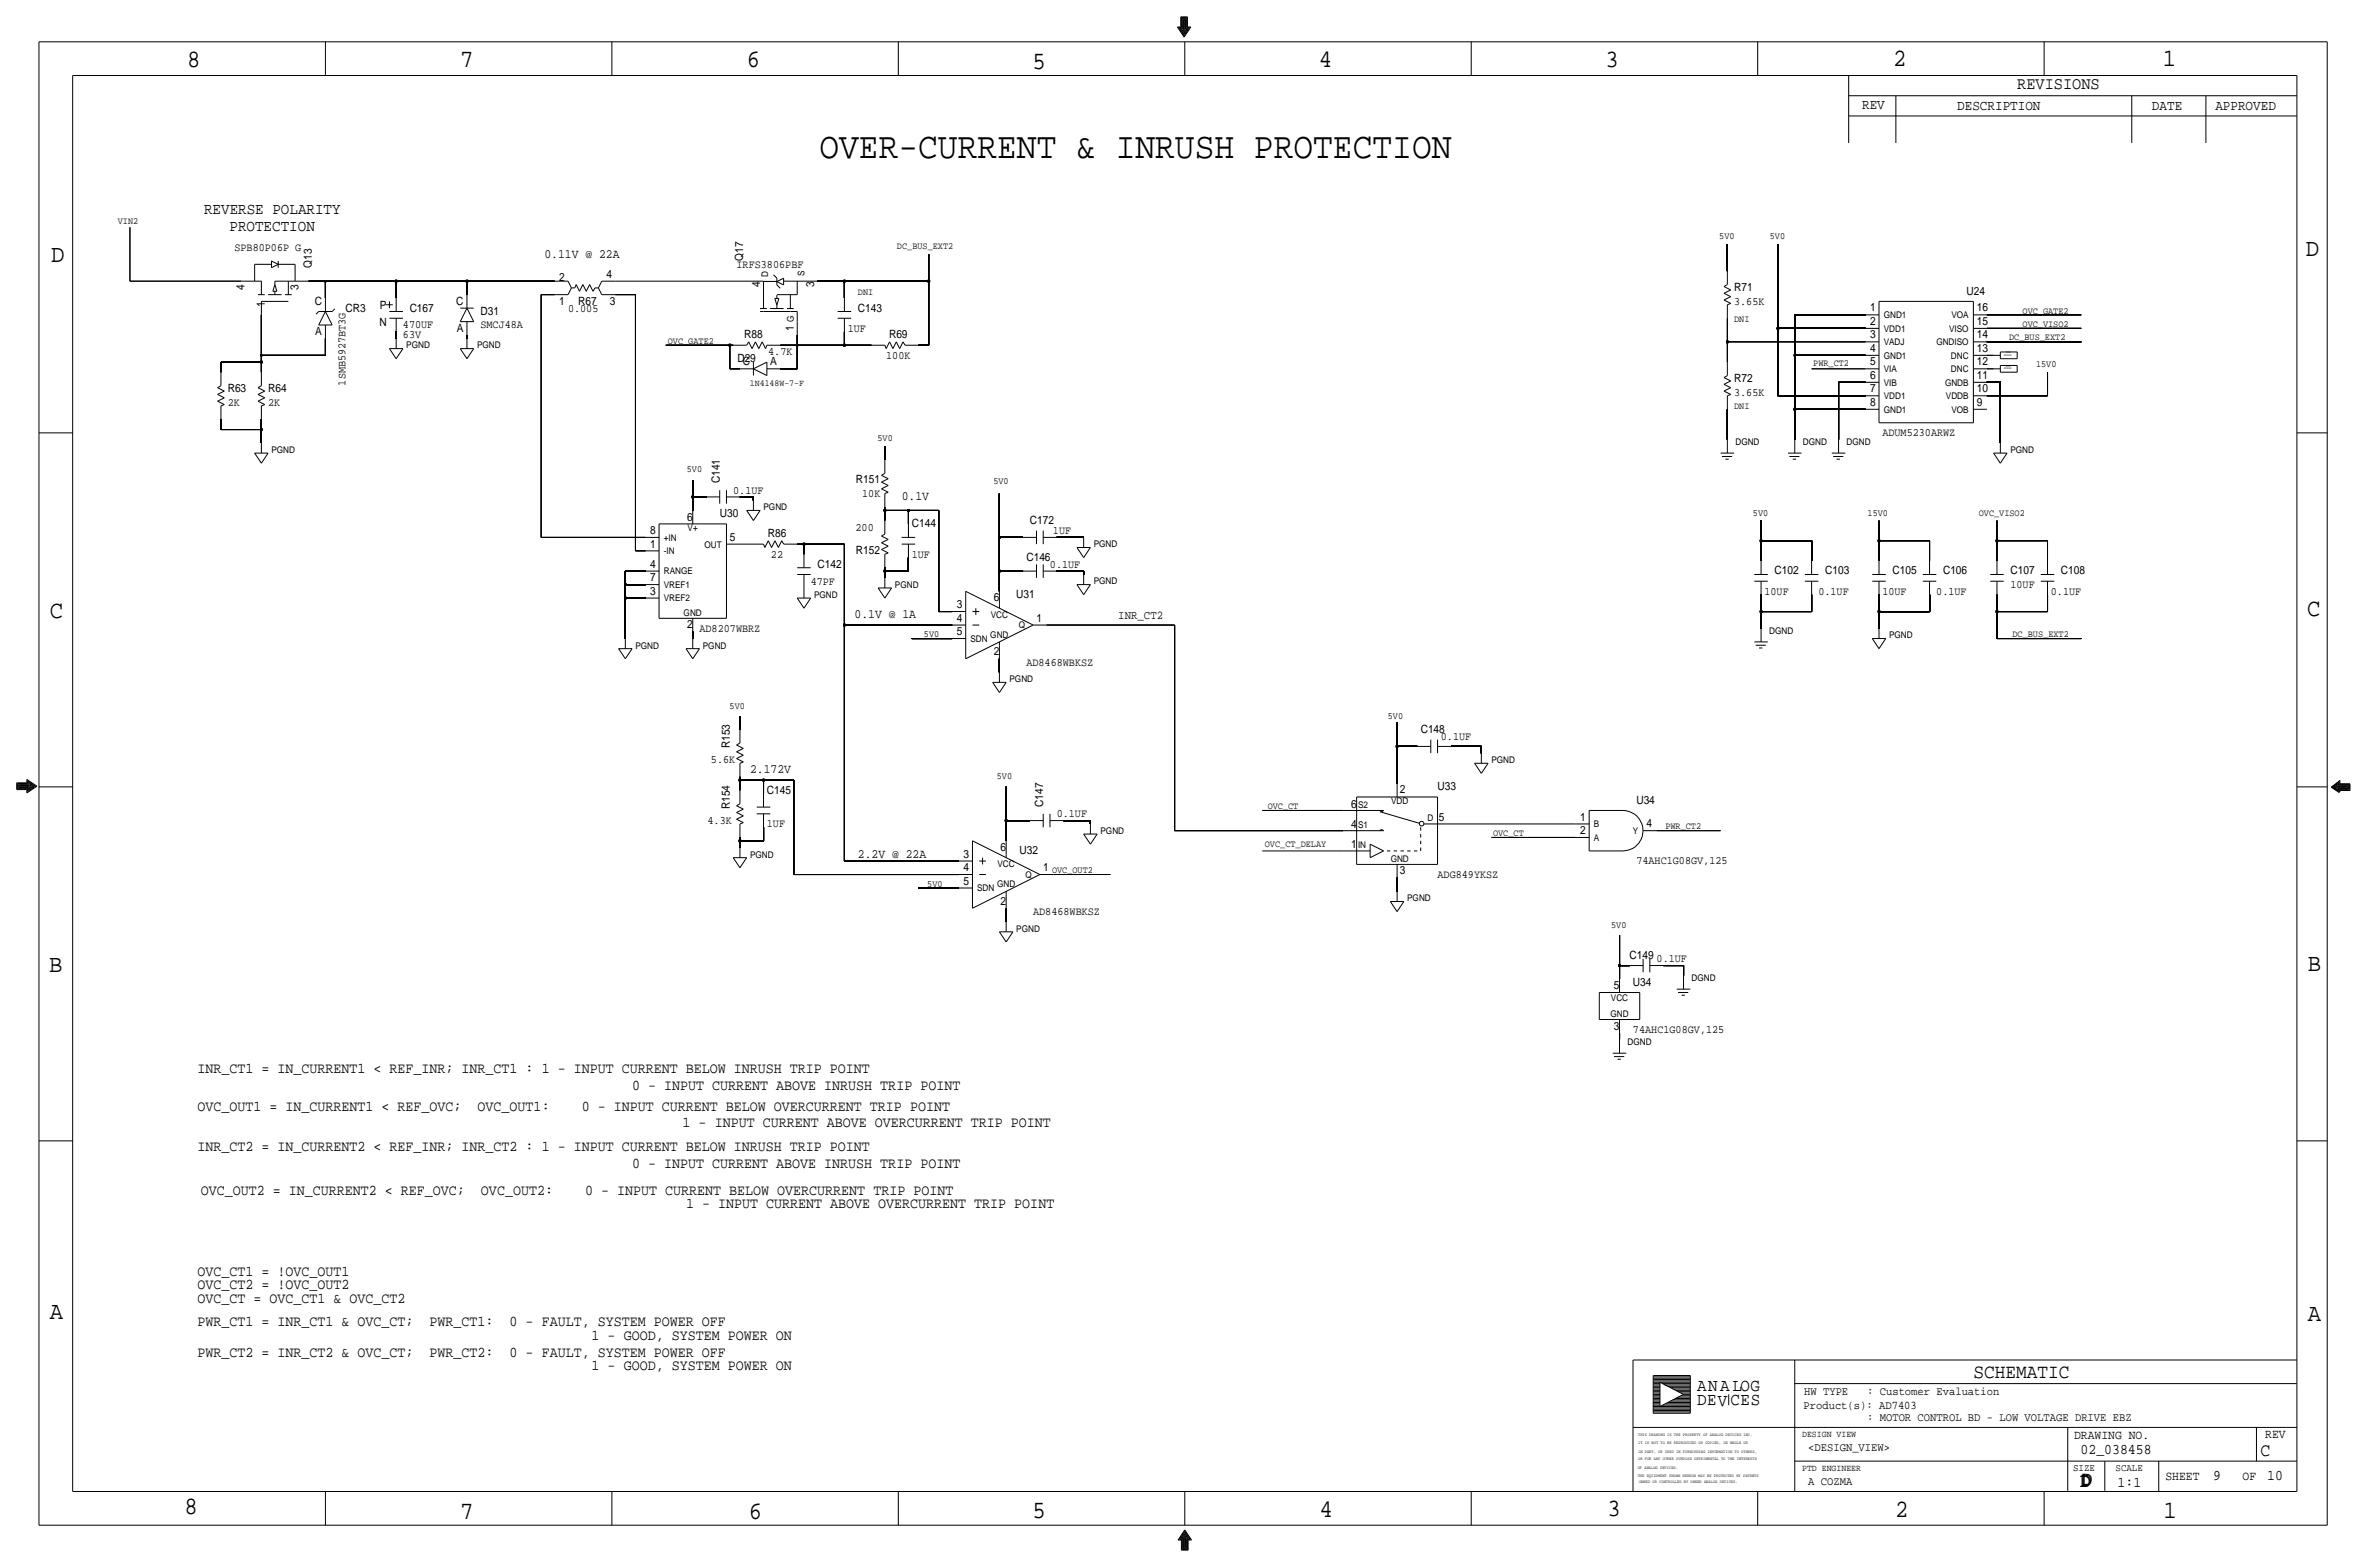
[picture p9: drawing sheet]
<svg xmlns="http://www.w3.org/2000/svg" width="892mm" height="590mm" viewBox="0 0 892 590" stroke-linecap="round" stroke-linejoin="round" font-family="sans-serif">
<defs><g id="words">
<text font-size="13.9" x="308.8" y="59.5">OVER-CURRENT &amp; INRUSH PROTECTION</text>
<g font-size="9.4">
<text x="70.6" y="25.4">8</text>
<text x="173.4" y="25.4">7</text>
<text x="281.4" y="25.1">6</text>
<text x="389.1" y="26.2">5</text>
<text x="497" y="25.4">4</text>
<text x="605" y="25.1">3</text>
<text x="713.4" y="24.9">2</text>
<text x="815" y="24.9">1</text>
<text x="19.3" y="98.8">D</text>
<text x="868.9" y="96.5">D</text>
<text x="18.8" y="232.7">C</text>
<text x="869.4" y="232.2">C</text>
<text x="869.6" y="365.8">B</text>
<text x="18.5" y="366">B</text>
<text x="18.8" y="496.8">A</text>
<text x="869.6" y="497.6">A</text>
<text x="69.6" y="570.5">8</text>
<text x="173.4" y="572.3">7</text>
<text x="282.2" y="572.3">6</text>
<text x="389.1" y="571.8">5</text>
<text x="497.3" y="571.5">4</text>
<text x="605.7" y="571.2">3</text>
<text x="714.2" y="571.5">2</text>
<text x="815.3" y="572">1</text>
</g>
<g font-size="7.5">
<text x="743.7" y="518.9">SCHEMATIC</text>
<text x="783.8" y="560.3">DD</text>
<text x="784.3" y="559.8">D</text>
</g>
<text font-size="7" x="851.9" y="548.4">C</text>
<g font-size="6.7">
<text x="639.5" y="524.2">ANALOG</text>
<text x="639.5" y="529.3">DEV</text>
<text x="652.1" y="529.3">CES</text>
</g>
<text font-size="6.5" x="760.2" y="33.5">REVISIONS</text>
<g font-size="6">
<text x="76.9" y="80.5">REVERSE POLARITY</text>
<text x="86.5" y="86.9">PROTECTION</text>
</g>
<g font-size="5.6">
<text x="74.4" y="404.4">INR_CT1 = IN_CURRENT1 &lt; REF_INR; INR_CT1 : 1 - INPUT CURRENT BELOW INRUSH TRIP POINT</text>
<text x="238.2" y="410.7">0 - INPUT CURRENT ABOVE INRUSH TRIP POINT</text>
<text x="74.4" y="418.3">OVC_OUT1 = IN_CURRENT1 &lt; REF_OVC;</text>
<text x="180" y="418.3">OVC_OUT1:</text>
<text x="219.2" y="418.3">0 - INPUT CURRENT BELOW OVERCURRENT TRIP POINT</text>
<text x="257.3" y="424.7">1 - INPUT CURRENT ABOVE OVERCURRENT TRIP POINT</text>
<text x="74.4" y="433.6">INR_CT2 = IN_CURRENT2 &lt; REF_INR; INR_CT2 : 1 - INPUT CURRENT BELOW INRUSH TRIP POINT</text>
<text x="238.2" y="439.9">0 - INPUT CURRENT ABOVE INRUSH TRIP POINT</text>
<text x="75.6" y="450.1">OVC_OUT2 = IN_CURRENT2 &lt; REF_OVC;</text>
<text x="181.3" y="450.1">OVC_OUT2:</text>
<text x="220.5" y="450.1">0 - INPUT CURRENT BELOW OVERCURRENT TRIP POINT</text>
<text x="258.5" y="455.2">1 - INPUT CURRENT ABOVE OVERCURRENT TRIP POINT</text>
<text x="74.4" y="480.6">OVC_CT1 = !OVC_OUT1</text>
<text x="74.4" y="485.6">OVC_CT2 = !OVC_OUT2</text>
<text x="74.4" y="490.7">OVC_CT = OVC_CT1 &amp; OVC_CT2</text>
<text x="74.4" y="499.6">PWR_CT1 = INR_CT1 &amp; OVC_CT;</text>
<text x="161.9" y="499.6">PWR_CT1:</text>
<text x="192.1" y="499.6">0 - FAULT, SYSTEM POWER OFF</text>
<text x="223" y="504.7">1 - GOOD, SYSTEM POWER ON</text>
<text x="74.4" y="511">PWR_CT2 = INR_CT2 &amp; OVC_CT;</text>
<text x="161.9" y="511">PWR_CT2:</text>
<text x="192.1" y="511">0 - FAULT, SYSTEM POWER OFF</text>
<text x="223" y="516.1">1 - GOOD, SYSTEM POWER ON</text>
<text x="784" y="547.9">02_038458</text>
<text x="834.1" y="557.5">9</text>
<text x="854.4" y="557.5">10</text>
<text x="798" y="560.1">1:1</text>
</g>
<g font-size="5.3">
<text x="701.8" y="41.1">REV</text>
<text x="737.6" y="41.4">DESCRIPTION</text>
<text x="811" y="41.4">DATE</text>
<text x="834.8" y="41.4">APPROVED</text>
</g>
<g font-size="4.8">
<text x="205.2" y="97">0.11V @ 22A</text>
<text x="339.8" y="188.5">0.1V</text>
<text x="322" y="232.9">0.1V @ 1A</text>
<text x="282.7" y="291.3">2.172V</text>
<text x="323.3" y="323.1">2.2V @ 22A</text>
<text x="781.6" y="542.1">DRAWING NO.</text>
<text x="853.6" y="541.8">REV</text>
<text x="816" y="557.4">SHEET</text>
<text x="845.1" y="557.5">OF</text>
</g>
<text font-size="4.5" x="421.4" y="233.2">INR_CT2</text>
<g font-size="4.4">
<text x="679.9" y="525.5">HW TYPE</text>
<text x="703.6" y="525.5">: Customer Evaluation</text>
<text x="679.7" y="530.9">Product(s): AD7403</text>
<text x="703.6" y="535.2">: MOTOR CONTROL BD - LOW VOLTAGE DRIVE EBZ</text>
<text x="681.4" y="546.6">&lt;DESIGN_VIEW&gt;</text>
<text x="681.4" y="559.3">A COZMA</text>
</g>
<g font-size="4.3">
<text x="88.3" y="94.5">SPB80P06P G</text>
<text x="117.6" y="100.8" transform="rotate(-90 117.6 100.8)">Q13</text>
<text x="277.6" y="100.8">IRFS3806PBF</text>
<text x="280.1" y="98.3" transform="rotate(-90 280.1 98.3)">Q17</text>
<text x="210.7" y="106">2</text>
<text x="228.6" y="104.7">4</text>
<text x="92.2" y="109.3" transform="rotate(-90 92.2 109.3)">4</text>
<text x="112.5" y="109.3" transform="rotate(-90 112.5 109.3)">3</text>
<text x="286.5" y="108" transform="rotate(-90 286.5 108)">4</text>
<text x="306.8" y="108" transform="rotate(-90 306.8 108)">3</text>
<text x="653.5" y="109.7">R71</text>
<text x="741.1" y="111">U24</text>
<text x="99.8" y="115.7" transform="rotate(-90 99.8 115.7)">1</text>
<text x="118.6" y="114.8">C</text>
<text x="130.3" y="117.3">CR3</text>
<text x="143.2" y="116.3">P</text>
<text x="154.4" y="117.3">C167</text>
<text x="171.9" y="114.8">C</text>
<text x="181.1" y="118.6">D31</text>
<text x="210.7" y="114.8">1</text>
<text x="214.1" y="117.7">0.005</text>
<text x="217.9" y="114.8">R67</text>
<text x="229.8" y="114.8">3</text>
<text x="323.3" y="117.3">C143</text>
<text x="653.5" y="114.8">3.65K</text>
<text x="704.7" y="117.3">1</text>
<text x="744.9" y="117.3">16</text>
<text x="143" y="122.9">N</text>
<text x="151.8" y="123.7">470UF</text>
<text x="172.2" y="125">A</text>
<text x="181.1" y="123.7">SMCJ48A</text>
<text x="299.2" y="124.6" transform="rotate(-90 299.2 124.6)">1</text>
<text x="319.5" y="125">1UF</text>
<text x="704.7" y="122.4">2</text>
<text x="744.9" y="122.4">15</text>
<text x="118.8" y="126.2">A</text>
<text x="151.8" y="127.5">63V</text>
<text x="280.4" y="127.5">R88</text>
<text x="335" y="127.5">R69</text>
<text x="704.7" y="127.5">3</text>
<text x="744.9" y="127.5">14</text>
<text x="277.9" y="136.4">D29</text>
<text x="279.9" y="137.7">C</text>
<text x="289.5" y="133.9">4.7K</text>
<text x="290.3" y="137.7">A</text>
<text x="333.9" y="135.1">100K</text>
<text x="704.7" y="137.7">5</text>
<text x="704.7" y="132.6">4</text>
<text x="744.9" y="132.6">13</text>
<text x="744.9" y="137.7">12</text>
<text x="704.7" y="142.7">6</text>
<text x="744.9" y="142.7">11</text>
<text x="85.8" y="147.8">R63</text>
<text x="101" y="147.8">R64</text>
<text x="130.3" y="145.2" transform="rotate(-90 130.3 145.2)">1SMB5927BT3G</text>
<text x="653.5" y="144">R72</text>
<text x="653.5" y="149.1">3.65K</text>
<text x="704.7" y="147.8">7</text>
<text x="744.9" y="147.8">10</text>
<text x="85.8" y="152.9">2K</text>
<text x="101" y="152.9">2K</text>
<text x="704.7" y="152.9">8</text>
<text x="744.9" y="152.9">9</text>
<text x="709.4" y="164.3">ADUM5230ARWZ</text>
<text x="271.2" y="182.1" transform="rotate(-90 271.2 182.1)">C141</text>
<text x="276.3" y="185.9">0.1UF</text>
<text x="322.5" y="182.1">R151</text>
<text x="324.9" y="187.2">10K</text>
<text x="258.9" y="196.1">6</text>
<text x="271.2" y="194.8">U30</text>
<text x="388.1" y="197.4">C172</text>
<text x="245" y="201.2">8</text>
<text x="275" y="203.7">5</text>
<text x="289.3" y="202.4">R86</text>
<text x="322.4" y="199.9">200</text>
<text x="343.6" y="198.6">C144</text>
<text x="396.8" y="201.2">1UF</text>
<text x="245" y="206.2">1</text>
<text x="322.5" y="208.8">R152</text>
<text x="245" y="213.9">4</text>
<text x="290.5" y="210.1">22</text>
<text x="308.1" y="213.9">C142</text>
<text x="343.6" y="210.1">1UF</text>
<text x="386.8" y="211.3">C146</text>
<text x="395.7" y="213.9">0.1UF</text>
<text x="245" y="218.9">7</text>
<text x="305.5" y="220.2">47PF</text>
<text x="668.7" y="216.4">C102</text>
<text x="687.8" y="216.4">C103</text>
<text x="713.2" y="216.4">C105</text>
<text x="732.2" y="216.4">C106</text>
<text x="757.6" y="216.4">C107</text>
<text x="757.6" y="221.5">10UF</text>
<text x="776.7" y="216.4">C108</text>
<text x="245" y="224">3</text>
<text x="374.5" y="226.6">6</text>
<text x="383" y="225.3">U31</text>
<text x="664.9" y="224">10UF</text>
<text x="685.2" y="224">0.1UF</text>
<text x="709.4" y="224">10UF</text>
<text x="729.7" y="224">0.1UF</text>
<text x="772.9" y="224">0.1UF</text>
<text x="360.5" y="229.1">3</text>
<text x="258.9" y="236.7">2</text>
<text x="263.6" y="238">AD8207WBRZ</text>
<text x="360.5" y="234.2">4</text>
<text x="360.5" y="239.3">5</text>
<text x="390.6" y="234.2">1</text>
<text x="374.5" y="246.9">2</text>
<text x="386.8" y="250.7">AD8468WBKSZ</text>
<text x="275" y="281.9" transform="rotate(-90 275 281.9)">R153</text>
<text x="535.4" y="276.1">C148</text>
<text x="543" y="278.6">0.1UF</text>
<text x="267.9" y="287.5">5.6K</text>
<text x="289" y="299">C145</text>
<text x="527.5" y="298.7">2</text>
<text x="541.7" y="297.7">U33</text>
<text x="275" y="304.8" transform="rotate(-90 275 304.8)">R154</text>
<text x="393.1" y="304" transform="rotate(-90 393.1 304)">C147</text>
<text x="509.1" y="304.3">6</text>
<text x="616.7" y="302.8">U34</text>
<text x="266.6" y="310.4">4.3K</text>
<text x="289" y="311.7">1UF</text>
<text x="398.2" y="307.8">0.1UF</text>
<text x="509.1" y="311.9">4</text>
<text x="542.2" y="309.4">5</text>
<text x="595.5" y="309.1">1</text>
<text x="620.5" y="311.7">4</text>
<text x="595.5" y="314.2">2</text>
<text x="363.1" y="323.1">3</text>
<text x="377" y="320.5">6</text>
<text x="384.3" y="321.8">U32</text>
<text x="509.1" y="319.5">1</text>
<text x="363.1" y="328.2">4</text>
<text x="393.1" y="328.2">1</text>
<text x="527.5" y="329.2">3</text>
<text x="616.7" y="325.6">74AHC1G08GV,125</text>
<text x="363.1" y="333.2">5</text>
<text x="541.7" y="330.7">ADG849YKSZ</text>
<text x="377" y="340.9">2</text>
<text x="389.3" y="344.7">AD8468WBKSZ</text>
<text x="614.1" y="361.2">C149</text>
<text x="624.3" y="362.5">0.1UF</text>
<text x="615.4" y="371.3">U34</text>
<text x="608.2" y="372.6">5</text>
<text x="608.2" y="387.9">3</text>
<text x="615.4" y="389.1">74AHC1G08GV,125</text>
</g>
<g font-size="3.8">
<text x="781.3" y="554">SIZE</text>
<text x="797.3" y="554">SCALE</text>
</g>
<g font-size="3.6">
<text x="44.4" y="84.4">VIN2</text>
<text x="338" y="94">DC_BUS_EXT2</text>
<text x="647.9" y="90.2">5V0</text>
<text x="667" y="90.2">5V0</text>
<text x="323.3" y="111">DNI</text>
<text x="762.2" y="118.1">OVC_GATE2</text>
<text x="653.5" y="121.2">DNI</text>
<text x="762.2" y="123.2">OVC_VISO2</text>
<text x="251.7" y="129.5">OVC_GATE2</text>
<text x="757.1" y="128.3">DC_BUS_EXT2</text>
<text x="683.3" y="137.9">PWR_CT2</text>
<text x="767.3" y="138.4">15V0</text>
<text x="653.5" y="154.2">DNI</text>
<text x="330.7" y="166.2">5V0</text>
<text x="258.8" y="177.7">5V0</text>
<text x="374.3" y="182.2">5V0</text>
<text x="660.6" y="194.3">5V0</text>
<text x="703.8" y="194.3">15V0</text>
<text x="745.7" y="194.3">OVC_VISO2</text>
<text x="348.2" y="240">5V0</text>
<text x="758.4" y="240">DC_BUS_EXT2</text>
<text x="274.9" y="267.1">5V0</text>
<text x="523" y="270.8">5V0</text>
<text x="375.7" y="293.6">5V0</text>
<text x="477.7" y="304.8">OVC_CT</text>
<text x="562.7" y="314.9">OVC_CT</text>
<text x="627.6" y="312.4">PWR_CT2</text>
<text x="476.7" y="319.2">OVC_CT_DELAY</text>
<text x="396.4" y="328.9">OVC_OUT2</text>
<text x="349.5" y="334">5V0</text>
<text x="607.2" y="349.7">5V0</text>
</g>
<g font-size="3.5">
<text x="289.5" y="104.3" transform="rotate(-90 289.5 104.3)">D</text>
<text x="303.2" y="104.2" transform="rotate(-90 303.2 104.2)">S</text>
<text x="709.9" y="119.9">GND1</text>
<text x="735.4" y="119.9">VOA</text>
<text x="299.2" y="121.2" transform="rotate(-90 299.2 121.2)">G</text>
<text x="709.9" y="125">VDD1</text>
<text x="734.5" y="125">VISO</text>
<text x="153.1" y="131.3">PGND</text>
<text x="179.8" y="131.3">PGND</text>
<text x="709.9" y="130">VADJ</text>
<text x="729.7" y="130">GNDISO</text>
<text x="709.9" y="135.1">GND1</text>
<text x="735.2" y="135.1">DNC</text>
<text x="709.9" y="140.2">VIA</text>
<text x="735.2" y="140.2">DNC</text>
<text x="282.6" y="145.3">1N4148W-7-F</text>
<text x="709.9" y="145.3">VIB</text>
<text x="733" y="145.3">GNDB</text>
<text x="709.9" y="155.5">GND1</text>
<text x="709.9" y="150.4">VDD1</text>
<text x="733.3" y="150.4">VDDB</text>
<text x="735.4" y="155.5">VOB</text>
<text x="654" y="167.6">DGND</text>
<text x="679.4" y="167.6">DGND</text>
<text x="695.9" y="167.6">DGND</text>
<text x="102.3" y="170.6">PGND</text>
<text x="757.6" y="170.6">PGND</text>
<text x="287.7" y="192.2">PGND</text>
<text x="250.1" y="203.7">+IN</text>
<text x="259.1" y="200.2">V+</text>
<text x="250.1" y="208.8">-IN</text>
<text x="265.5" y="206.2">OUT</text>
<text x="412.2" y="206.2">PGND</text>
<text x="250.1" y="216.4">RANGE</text>
<text x="250.1" y="221.5">VREF1</text>
<text x="337.3" y="221.4">PGND</text>
<text x="412.2" y="220.2">PGND</text>
<text x="250.1" y="226.6">VREF2</text>
<text x="306.8" y="225.2">PGND</text>
<text x="257.6" y="232.2">GND</text>
<text x="373.4" y="232.7">VCC</text>
<text x="383.9" y="236.7">Q</text>
<text x="666.7" y="238.8">DGND</text>
<text x="239.5" y="244.3">PGND</text>
<text x="264.9" y="244.3">PGND</text>
<text x="365.7" y="241.8">SDN</text>
<text x="373.2" y="240.3">GND</text>
<text x="711.9" y="240.5">PGND</text>
<text x="380.4" y="257">PGND</text>
<text x="562.1" y="287.5">PGND</text>
<text x="511.8" y="304.3">S2</text>
<text x="524.3" y="302.8">VDD</text>
<text x="511.8" y="311.9">S1</text>
<text x="538" y="309.4">D</text>
<text x="600.7" y="311.7">B</text>
<text x="414.7" y="314.1">PGND</text>
<text x="600.7" y="316.7">A</text>
<text x="615.4" y="314.2">Y</text>
<text x="282.7" y="323">PGND</text>
<text x="511.8" y="319.5">IN</text>
<text x="375.9" y="326.6">VCC</text>
<text x="524.1" y="324.6">GND</text>
<text x="368.3" y="335.8">SDN</text>
<text x="375.7" y="334.3">GND</text>
<text x="386.4" y="330.7">Q</text>
<text x="530.3" y="339.5">PGND</text>
<text x="383" y="351">PGND</text>
<text x="637.5" y="369.6">DGND</text>
<text x="607.1" y="376.9">VCC</text>
<text x="606.9" y="383">GND</text>
<text x="613.4" y="393.7">DGND</text>
<text x="679.1" y="541.3">DESIGN VIEW</text>
<text x="679.1" y="554">PTD ENGINEER</text>
</g>
<g font-size="1.6">
<text x="617.3" y="541.1">THIS DRAWING IS THE PROPERTY OF ANALOG DEVICES INC.</text>
<text x="617.3" y="543.9">IT IS NOT TO BE REPRODUCED OR COPIED, IN WHOLE OR</text>
<text x="617.3" y="547.2">IN PART, OR USED IN FURNISHING INFORMATION TO OTHERS,</text>
<text x="617.3" y="550">OR FOR ANY OTHER PURPOSE DETRIMENTAL TO THE INTERESTS</text>
<text x="617.2" y="553.2">OF ANALOG DEVICES.</text>
<text x="617.2" y="556.3">THE EQUIPMENT SHOWN HEREON MAY BE PROTECTED BY PATENTS</text>
<text x="617.7" y="558.8">OWNED OR CONTROLLED BY OWNED ANALOG DEVICES.</text>
</g>
<g font-size="1.1">
<text x="755.1" y="134.1">SPARE</text>
<text x="755.9" y="133.1">PIN</text>
<text x="755.1" y="139.2">SPARE</text>
<text x="755.9" y="138.2">PIN</text>
</g>
</g></defs>
<!-- layer: Nets -->
<g fill="none" stroke="#000" stroke-width=".38">
<path d="M49 85.6v20.3zM350 95.8v10.1zM651 91.9v10.2zM670 91.9v31.8zM49 105.9h41.9zM98.5 118.6v15.3zM116.3 105.9h6.3zM122.6 105.9v6.4zM122.6 105.9h26.7zM149.3 105.9v6.4zM149.3 105.9h26.7zM176 105.9v5.1z"/>
<path d="M176 105.9h33zM203.9 111v91.4zM203.9 111h5.1zM231.9 111h7.6zM231.9 105.9h50.8zM239.5 111v96.5zM308.1 105.9h10.1zM318.2 105.9v6.4zM318.2 105.9h31.8zM350 105.9v24.1zM651 119.9v8.9zM676.4 118.6v15.3z"/>
<path d="M676.4 118.6h26.6zM748.7 118.6h35.6zM83.3 136.4v3.8zM83.3 136.4h15.2zM98.5 136.4v3.8zM98.5 133.9v2.5zM98.5 133.9h24.1zM122.6 127.5v6.4zM149.3 125v2.5zM176 126.2v1.3zM250.9 130h24.1zM275 130v8.9z"/>
<path d="M275 130h1.3zM275 138.9h3.8zM294.1 138.9h6.3zM294.1 130h6.3zM300.4 130v8.9zM300.4 126.2v3.8zM300.4 130h17.8zM318.2 125v5zM318.2 130h10.2zM346.2 130h3.8zM651 128.8v7.6zM651 128.8h52z"/>
<path d="M670 123.7v25.4zM670 123.7h33zM676.4 133.9v20.3zM676.4 133.9h26.6zM682.7 138.9h20.3zM748.7 133.9h2.6zM748.7 138.9h2.6zM748.7 128.8h35.6zM748.7 123.7h35.6zM83.3 158v3.8zM98.5 158v3.8zM651 154.2v11.4z"/>
<path d="M670 149.1h33zM676.4 154.2v11.4zM676.4 154.2h26.6zM692.9 144v21.6zM692.9 144h10.1zM748.7 144h5.1zM748.7 149.1h22.9zM753.8 144v22.9zM771.6 140.2v8.9zM83.3 161.8h15.2zM98.5 161.8v5.1zM333.5 168.1v5.1z"/>
<path d="M261.1 187.2v5.1zM261.1 180.8v6.4zM261.1 187.2h5zM278.8 187.2h5.1zM283.9 187.2v1.3zM333.5 191v1.3zM333.5 192.3v3.8zM333.5 192.3h8.8zM342.3 192.3h11.5zM342.3 192.3v5.1zM353.8 192.3v38.1zM376.6 185.9v16.5z"/>
<path d="M663.7 196.1v7.6zM708.1 196.1v7.6zM752.6 196.1v7.6zM203.9 202.4h39.4zM235.7 215.1h7.6zM235.7 215.1v5.1zM239.5 207.5h3.8zM278.8 205h3.9zM300.4 205h2.6zM303 205v3.8zM303 205h15.2zM318.2 205v30.5z"/>
<path d="M333.5 215.1v2.6zM333.5 213.9v1.2zM333.5 215.1h8.8zM342.3 210.1v5zM376.6 215.1v7.7zM376.6 202.4v12.7zM376.6 215.1h8.9zM376.6 202.4h8.9zM398.2 215.1h10.2zM398.2 202.4h10.2zM408.4 215.1v1.3zM663.7 203.7v7.6z"/>
<path d="M663.7 203.7h19zM682.7 203.7v7.6zM708.1 203.7v7.6zM708.1 203.7h19.1zM727.2 203.7v7.6zM752.6 203.7v7.6zM752.6 203.7h19zM771.6 203.7v7.6zM235.7 220.2h7.6zM235.7 225.3v15.2zM235.7 225.3h7.6zM235.7 220.2v5.1z"/>
<path d="M261.1 238v2.5zM318.2 235.5h40.7zM318.2 235.5v88.9zM353.8 230.4h5.1zM394.4 235.5h48.3zM442.7 235.5v77.4zM663.7 230.4v6.3zM663.7 224v6.4zM663.7 230.4h19zM682.7 224v6.4zM708.1 230.4v6.3zM708.1 224v6.4z"/>
<path d="M708.1 230.4h19.1zM727.2 224v6.4zM752.6 230.4v10.1zM752.6 224v6.4zM752.6 230.4h19zM771.6 224v6.4zM343.6 240.5h15.3zM376.6 248.2v5zM752.6 240.5h31.7zM278.8 269.7v5.1zM526.5 272.3v8.9zM278.8 293.9h8.9z"/>
<path d="M278.8 292.6v1.3zM278.8 293.9v3.8zM287.7 293.9v5.1zM287.7 293.9h11.5zM299.2 293.9v35.5zM379.2 296.4v12.7zM526.5 281.2h7.6zM526.5 281.2v13.9zM546.8 281.2h11.4zM558.2 281.2v2.5zM278.8 316.7h8.9zM278.8 316.7v2.6z"/>
<path d="M278.8 315.5v1.2zM287.7 311.7v5zM379.2 309.1h8.9zM379.2 309.1v7.6zM400.8 309.1h10.1zM410.9 309.1v1.3zM442.7 312.9h63.5zM475.7 305.3h30.5zM546.8 310.4h47zM562.1 315.5h31.7zM624.3 312.9h24.1zM299.2 329.4h62.2z"/>
<path d="M318.2 324.4h43.2zM346.2 334.5h15.2zM397 329.4h21.5zM475.7 320.5h30.5zM526.5 330.7v5.1zM379.2 342.1v5.1zM610.3 352.3v11.4zM610.3 363.7v5.1zM610.3 363.7h3.8zM626.8 363.7h7.6zM634.4 363.7v3.8zM610.3 389.1v2.6z"/>
</g>
<g fill="#000" stroke="#000" stroke-width=".38">
<circle cx="122.6" cy="105.9" r=".41"/>
<circle cx="149.3" cy="105.9" r=".51"/>
<circle cx="176" cy="105.9" r=".51"/>
<circle cx="318.2" cy="105.9" r=".51"/>
<circle cx="350" cy="105.9" r=".51"/>
<circle cx="98.5" cy="136.4" r=".51"/>
<circle cx="98.5" cy="133.9" r=".41"/>
<circle cx="275" cy="130.1" r=".51"/>
<circle cx="300.4" cy="130.1" r=".41"/>
<circle cx="318.2" cy="130.1" r=".51"/>
<circle cx="650.9" cy="128.8" r=".51"/>
<circle cx="670" cy="123.7" r=".51"/>
<circle cx="676.3" cy="133.9" r=".41"/>
<circle cx="676.3" cy="154.2" r=".51"/>
<circle cx="98.5" cy="161.8" r=".51"/>
<circle cx="261.1" cy="187.2" r=".51"/>
<circle cx="333.4" cy="192.3" r=".51"/>
<circle cx="342.3" cy="192.3" r=".51"/>
<circle cx="303" cy="205" r=".51"/>
<circle cx="333.4" cy="215.1" r=".51"/>
<circle cx="376.6" cy="215.1" r=".51"/>
<circle cx="376.6" cy="202.4" r=".51"/>
<circle cx="663.6" cy="203.7" r=".51"/>
<circle cx="708.1" cy="203.7" r=".51"/>
<circle cx="752.5" cy="203.7" r=".51"/>
<circle cx="235.7" cy="220.2" r=".51"/>
<circle cx="235.7" cy="225.3" r=".51"/>
<circle cx="318.2" cy="235.5" r=".51"/>
<circle cx="663.6" cy="230.4" r=".51"/>
<circle cx="708.1" cy="230.4" r=".51"/>
<circle cx="752.5" cy="230.4" r=".51"/>
<circle cx="278.8" cy="293.9" r=".51"/>
<circle cx="287.7" cy="293.9" r=".51"/>
<circle cx="526.5" cy="281.2" r=".51"/>
<circle cx="278.8" cy="316.7" r=".51"/>
<circle cx="379.2" cy="309.1" r=".51"/>
<circle cx="610.3" cy="363.7" r=".51"/>
</g>
<!-- layer: Components -->
<g fill="none" stroke="#000" stroke-width=".38">
<path d="M96 99.6v6.3zM96 99.6h6.3zM102.3 98.3l2.6 1.3zM102.3 98.3v2.5zM104.9 99.6h6.3zM104.9 98.3v2.5zM111.2 99.6v6.3zM90.9 105.9h5.1zM96 105.9h2.5zM97.2 111h2.6zM98.5 113.5v5.1zM98.5 105.9v5.1z"/>
<path d="M98.5 113.5h10.2zM101 111h5.1zM102.3 100.8l2.6-1.2zM102.8 109.7h1.5zM103.6 109.7v1.3zM103.6 107.2l-.8 2.5zM103.6 107.2l.7 2.5zM103.6 105.9v1.3zM103.6 105.9h7.6zM107.4 111h2.5zM108.7 105.9v5.1zM111.2 105.9h5.1z"/>
<path d="M119.1 118.4l1-1.1zM120.1 117.3h5.1zM122.6 112.3v5zM122.6 117.3l2.6 5.1zM122.6 117.3l-2.5 5.1zM126.2 116.3l-1 1zM145.5 114.8h2.5zM146.8 117.3h5zM146.8 119.9h5zM146.8 113.5v2.6zM149.3 119.9v5.1zM149.3 112.3v5z"/>
<path d="M173.4 116.1h5.1zM176 116.1l-2.6 5.1zM176 111v5.1zM176 116.1l2.5 5.1zM209 111h5.1zM209 105.9h5.1zM214.1 105.9l1.2 2.6zM215.3 108.5l-1.2 2.5zM215.3 108.5h1.3zM217.1 107.2l-.5 1.3zM217.1 107.2l1.3 2.5zM219.7 107.2l1.2 2.5z"/>
<path d="M219.7 107.2l-1.3 2.5zM222.2 107.2l-1.3 2.5zM222.2 107.2l1.3 2.5zM224.2 108.5l-.7 1.2zM224.2 108.5h1.3zM225.5 108.5l1.3 2.5zM226.8 105.9l-1.3 2.6zM226.8 105.9h5.1zM226.8 111h5.1zM282.7 105.9h5zM286.4 116.2h2.6zM286.5 117.3h1.2z"/>
<path d="M287.7 106h5.1zM287.7 117.3h10.2zM287.7 105.9v10.2zM290.2 116.2h5.1zM291.5 103.5l1.3 1.3zM292 112.4l.8 2.6zM292 112.4h1.5zM292.8 107.3l1.2 1.3zM292.8 115v1.2zM292.8 106.1l2.5-1.3zM292.8 104.8v2.5zM292.8 111.2v1.2z"/>
<path d="M292.8 106.1l2.5 1.2zM292.8 111h7.6zM293.5 112.4l-.7 2.6zM295.3 104.8v2.5zM295.4 105.9h7.6zM296.6 116.2h2.5zM297.8 111.2v5zM297.9 117.3h2.5zM300.4 117.3v3.9zM300.4 105.9v5.1zM303 105.9h5.1zM315.7 117.3h5.1z"/>
<path d="M315.7 119.9h5.1zM318.2 119.9v5.1zM318.2 112.3v5zM649.7 107.9l1.3-.7zM649.7 110.5l2.5-1.3zM649.7 113l2.5-1.2zM649.7 107.9l2.5 1.3zM649.7 110.5l2.5 1.3zM649.7 113l2.5 1.3zM651 114.8v5.1zM651 102.1v5.1zM651 114.8l1.2-.5z"/>
<path d="M703 118.6h5.1zM708.1 113.5v45.8zM708.1 113.5h35.6zM743.7 118.6h5zM743.7 113.5v45.8zM120.1 122.4h5.1zM122.6 122.4v5.1zM146.8 131.3h5zM146.8 131.3l2.5 3.8zM149.3 127.5v3.8zM151.8 131.3l-2.5 3.8zM173.4 131.3l2.6 3.8z"/>
<path d="M173.4 131.3h5.1zM173.4 121.2h5.1zM176 127.5v3.8zM176 121.2v5zM178.5 131.3l-2.5 3.8zM276.3 130h5.1zM278.8 138.9h5.1zM282.1 128.8l-.7 1.2zM282.1 128.8l1.3 2.5zM283.9 136.4v5.1zM283.9 138.9l5.1 2.6zM283.9 138.9l5.1-2.5z"/>
<path d="M284.7 128.8l1.3 2.5zM284.7 128.8l-1.3 2.5zM287.2 128.8l1.3 2.5zM287.2 128.8l-1.2 2.5zM289 130h5.1zM289 138.9h5.1zM289 130l-.5 1.3zM289 136.4v5.1zM300.4 121.2v5zM328.4 130h5.1zM333.5 130l.5 1.3zM335.2 128.8l1.3 2.5z"/>
<path d="M335.2 128.8l-1.2 2.5zM337.8 128.8l1.2 2.5zM337.8 128.8l-1.3 2.5zM340.3 128.8l.8 1.2zM340.3 128.8l-1.3 2.5zM341.1 130h5.1zM651 136.4v5.1zM703 138.9h5.1zM703 133.9h5.1zM703 128.8h5.1zM703 123.7h5.1zM743.7 123.7h5z"/>
<path d="M743.7 128.8h5zM743.7 133.9h5zM743.7 138.9h5zM751.3 138.9h2.5zM751.3 133.9h2.5zM753.8 135.1h6.4zM753.8 137.7h6.4zM753.8 137.7v2.5zM753.8 132.6h6.4zM753.8 132.6v2.5zM760.2 137.7v2.5zM760.2 132.6v2.5z"/>
<path d="M82 146l2.5 1.3zM82 148.6l2.5 1.3zM82 151.1l2.5 1.3zM82 146l1.3-.7zM82 148.6l2.5-1.3zM82 151.1l2.5-1.2zM83.3 152.9v5.1zM83.3 140.2v5.1zM83.3 152.9l1.2-.5zM97.2 146l1.3-.7zM97.2 148.6l2.6-1.3zM97.2 151.1l2.6-1.2z"/>
<path d="M97.2 146l2.6 1.3zM97.2 148.6l2.6 1.3zM97.2 151.1l2.6 1.3zM98.5 152.9v5.1zM98.5 140.2v5.1zM98.5 152.9l1.3-.5zM649.7 142.2l1.3-.7zM649.7 144.8l2.5-1.3zM649.7 147.3l2.5-1.3zM649.7 142.2l2.5 1.3zM649.7 144.8l2.5 1.2zM649.7 147.3l2.5 1.3z"/>
<path d="M651 149.1v5.1zM651 149.1l1.2-.5zM703 154.2h5.1zM703 149.1h5.1zM703 144h5.1zM708.1 159.3h35.6zM743.7 144h5zM743.7 149.1h5zM743.7 154.2h5zM753.8 140.2h6.4zM96 170.7h5zM96 170.7l2.5 3.8z"/>
<path d="M98.5 166.9v3.8zM101 170.7l-2.5 3.8zM332.2 179.1l1.3-.8zM332.2 179.1l2.5 1.2zM333.5 173.2v5.1zM648.4 170.7h5.1zM648.9 172h3.8zM650.2 173h1.3zM651 165.6v5.1zM673.8 170.7h5.1zM674.3 172h3.8zM675.6 173h1.3z"/>
<path d="M676.4 165.6v5.1zM690.3 170.7h5.1zM690.8 172h3.8zM692.1 173h1.3zM692.9 165.6v5.1zM751.3 170.7l2.5 3.8zM751.3 170.7h5.1zM753.8 166.9v3.8zM756.4 170.7l-2.6 3.8zM248.4 197.4h25.4zM248.4 197.4v35.5zM261.1 192.3v5.1z"/>
<path d="M266.1 187.2h5.1zM271.2 184.7v5zM273.8 184.7v5zM273.8 197.4v35.5zM273.8 187.2h5zM281.4 192.3l2.5 3.8zM281.4 192.3h5.1zM283.9 188.5v3.8zM286.5 192.3l-2.6 3.8zM332.2 181.6l2.5-1.3zM332.2 184.1l2.5-1.2zM332.2 181.6l2.5 1.3z"/>
<path d="M332.2 184.1l2.5 1.3zM333.5 185.9v5.1zM333.5 185.9l1.2-.5zM333.5 196.1v5.1zM342.3 197.4v5zM390.6 199.9v5.1zM393.1 199.9v5.1zM243.3 202.4h5.1zM243.3 215.1h5.1zM243.3 207.5h5.1zM273.8 205h5zM282.7 205h5z"/>
<path d="M287.7 205l.5 1.2zM289.5 203.7l1.3 2.5zM289.5 203.7l-1.3 2.5zM292 203.7l-1.2 2.5zM292 203.7l1.3 2.5zM294.6 203.7l-1.3 2.5zM294.6 203.7l.8 1.3zM295.4 205h5zM300.4 213.9h5.1zM300.4 216.4h5.1zM303 216.4v5.1zM303 208.8v5.1z"/>
<path d="M332.2 201.9l1.3-.7zM332.2 204.5l2.5-1.3zM332.2 207l2.5-1.3zM332.2 201.9l2.5 1.3zM332.2 204.5l2.5 1.2zM332.2 207l2.5 1.3zM333.5 208.8v5.1zM333.5 208.8l1.2-.5zM333.5 217.7v3.8zM339.8 202.4h5.1zM339.8 205h5.1zM342.3 205v5.1z"/>
<path d="M385.5 202.4h5.1zM385.5 215.1h5.1zM390.6 212.6v5.1zM393.1 212.6v5.1zM393.1 202.4h5.1zM393.1 215.1h5.1zM405.8 206.2l2.6 3.9zM405.8 206.2h5.1zM408.4 202.4v3.8zM408.4 216.4v3.8zM410.9 206.2l-2.5 3.9zM661.1 216.4h5.1z"/>
<path d="M661.1 218.9h5.1zM663.7 218.9v5.1zM663.7 211.3v5.1zM680.2 216.4h5zM680.2 218.9h5zM682.7 218.9v5.1zM682.7 211.3v5.1zM705.6 216.4h5zM705.6 218.9h5zM708.1 218.9v5.1zM708.1 211.3v5.1zM724.6 216.4h5.1z"/>
<path d="M724.6 218.9h5.1zM727.2 218.9v5.1zM727.2 211.3v5.1zM750 216.4h5.1zM750 218.9h5.1zM752.6 218.9v5.1zM752.6 211.3v5.1zM769.1 216.4h5zM769.1 218.9h5zM771.6 218.9v5.1zM771.6 211.3v5.1zM243.3 220.2h5.1z"/>
<path d="M243.3 225.3h5.1zM248.4 232.9h25.4zM261.1 232.9v5.1zM300.4 225.3l2.6 3.8zM300.4 225.3h5.1zM303 221.5v3.8zM305.5 225.3l-2.5 3.8zM330.9 221.5l2.6 3.8zM330.9 221.5h5.1zM336 221.5l-2.5 3.8zM358.9 235.5h5zM358.9 230.4h5z"/>
<path d="M363.9 222.8l25.4 12.7zM363.9 222.8v25.4zM366.5 235.5h2.5zM366.5 230.4h2.5zM367.7 229.1v2.5zM376.6 222.8v5zM376.6 227.8v1.3zM389.3 235.5h5.1zM405.8 220.2l2.6 3.8zM405.8 220.2h5.1zM410.9 220.2l-2.5 3.8zM663.7 236.7v5.1z"/>
<path d="M708.1 236.7v3.8zM233.1 244.3l2.6 3.9zM233.1 244.3h5.1zM235.7 240.5v3.8zM238.2 244.3l-2.5 3.9zM258.5 244.3l2.6 3.9zM258.5 244.3h5.1zM261.1 240.5v3.8zM263.6 244.3l-2.5 3.9zM358.9 240.5h5zM363.9 248.2l25.4-12.7zM374.1 257l2.5 3.9z"/>
<path d="M374.1 257h5.1zM376.6 243.1v5.1zM376.6 241.8v1.3zM376.6 253.2v3.8zM379.2 257l-2.6 3.9zM661.1 241.8h5.1zM661.6 243.1h3.8zM662.9 244.1h1.3zM705.6 240.5l2.5 3.8zM705.6 240.5h5zM710.6 240.5l-2.5 3.8zM278.8 274.8v5.1z"/>
<path d="M539.2 278.6v5.1zM541.7 278.6v5.1zM277.6 280.7l1.2-.8zM277.6 283.2l2.5-1.3zM277.6 285.7l2.5-1.2zM277.6 280.7l2.5 1.2zM277.6 283.2l2.5 1.3zM277.6 285.8l2.5 1.2zM278.8 297.7v5.1zM278.8 287.5v5.1zM278.8 287.5l1.3-.5zM287.7 299v5z"/>
<path d="M526.5 295.1v5.1zM534.1 281.2h5.1zM541.7 281.2h5.1zM555.7 287.5l2.5 3.8zM555.7 287.5h5.1zM558.2 283.7v3.8zM560.8 287.5l-2.6 3.8zM277.6 303.5l1.2-.7zM277.6 306.1l2.5-1.3zM277.6 308.6l2.5-1.3zM277.6 303.5l2.5 1.3zM277.6 306.1l2.5 1.2z"/>
<path d="M277.6 308.6l2.5 1.3zM278.8 310.4v5.1zM278.8 310.4l1.3-.5zM278.8 319.3v3.8zM285.2 304h5.1zM285.2 306.6h5.1zM287.7 306.6v5.1zM366.5 316.7l25.4 12.7zM366.5 316.7v25.4zM379.2 316.7v5.1zM388.1 309.1h5zM393.1 306.6v5.1z"/>
<path d="M395.7 306.6v5.1zM395.7 309.1h5.1zM408.4 314.2l2.5 3.8zM408.4 314.2h5.1zM410.9 310.4v3.8zM413.5 314.2l-2.6 3.8zM506.2 305.3h5.1zM506.2 312.9h5.1zM511.3 300.2v25.4zM511.3 300.2h30.4zM511.3 305.3h10.1zM511.3 312.9h10.1z"/>
<path d="M516.3 318v5.1zM516.3 318l5.1 2.5zM519.9 312.9l.7-.5zM519.9 305.3l.7 .5zM520.1 305.8l14.8 4.3zM520.6 312.4l.8 .5zM520.6 305.8l.8-.5zM535.4 311.7v1.2zM535.4 319.3v1.2zM535.4 316.7v1.3zM535.4 314.2v1.3zM536.7 310.4h5z"/>
<path d="M541.7 300.2v25.4zM541.7 310.4h5.1zM593.8 310.4h5.1zM593.8 315.5h5.1zM598.9 305.3h12.7zM598.9 305.3v15.2zM611.6 305.3a7.6 7.6 0 0 1 7.6 7.6 7.6 7.6 0 0 1-7.6 7.6M619.2 312.9h5.1zM276.3 323.1h5.1zM276.3 323.1l2.5 3.8zM281.4 323.1l-2.6 3.8zM361.4 334.5h5.1z"/>
<path d="M361.4 329.4h5.1zM361.4 324.4h5.1zM369 329.4h2.6zM369 324.4h2.6zM370.3 323.1v2.5zM379.2 337.1v5zM379.2 335.8v1.3zM379.2 321.8v1.3zM391.9 329.4h5.1zM506.2 320.5h5.1zM511.3 325.6h30.4zM511.3 320.5h5z"/>
<path d="M516.3 323.1l5.1-2.6zM522.7 320.5h1.3zM524 339.6l2.5 3.8zM524 339.6h5zM525.2 320.5h1.3zM526.5 335.8v3.8zM526.5 325.6v5.1zM527.8 320.5h1.2zM529 339.6l-2.5 3.8zM530.3 320.5h1.3zM532.8 320.5h1.3zM598.9 320.5h12.7z"/>
<path d="M366.5 342.1l25.4-12.7zM376.6 351l2.6 3.8zM376.6 351h5.1zM379.2 347.2v3.8zM381.7 351l-2.5 3.8zM602.7 373.9h15.2zM602.7 373.9v10.1zM610.3 368.8v5.1zM614.1 363.7h5.1zM617.9 373.9v10.1zM619.2 361.2v5.1zM621.7 361.2v5.1z"/>
<path d="M621.7 363.7h5.1zM631.9 372.6h5.1zM632.4 373.9h3.8zM633.7 374.9h1.2zM634.4 367.5v5.1zM602.7 384h15.2zM607.8 396.7h5.1zM608.3 398h3.8zM609.5 399h1.3zM610.3 391.7v5zM610.3 384v5.1z"/>
<circle cx="535.7" cy="310.3" r=".87"/>
</g>
<!-- layer: Page Border and Title Block -->
<g fill="none" stroke="#000" stroke-width=".38">
<path d="M14.7 15.7v558.8zM14.7 15.7h862.3zM122.6 15.7v12.7zM230.6 15.7v12.7zM338.5 15.7v12.7zM443.7 10.2h1.3zM443.7 10.2l2.5 3.8zM444.2 10.4h1zM444.2 10.4l2 3.1zM444.7 10.7h.8zM444.7 10.7l1.5 2.3zM445 6.3v3.9z"/>
<path d="M445 6.3h2.5zM445.2 6.6v3.8zM445.2 6.6h2zM445.2 10.9h.5zM445.2 10.9l1 1.5zM445.5 6.9v3.8zM445.5 6.9h1.5zM445.7 11.2h.3zM445.7 7.1v3.8zM445.7 7.1h1zM445.7 11.2l.5 .7zM446 7.4v3.8z"/>
<path d="M446 7.4h.5zM446.2 7.6v4.1zM446.5 11.2h.2zM446.5 7.4v3.8zM446.5 15.7v12.7zM446.7 10.9h.5zM446.7 11.2l-.5 .7zM446.7 7.1v3.8zM447 10.7h.8zM447 6.9v3.8zM447.2 10.4h1.1zM447.2 6.6v3.8z"/>
<path d="M447.2 10.9l-1 1.5zM447.5 10.2h1.3zM447.5 6.4v3.8zM447.8 10.7l-1.6 2.3zM448.3 10.4l-2.1 3.1zM448.8 10.2l-2.6 3.8zM554.4 15.7v12.7zM662.4 15.7v12.7zM770.3 15.7v12.7zM877 15.7v558.8zM27.4 28.4v533.4zM27.4 28.4h838.2z"/>
<path d="M696.7 36.1h168.9zM696.7 28.4v25.4zM714.5 36.1v17.7zM803.4 36.1v17.7zM831.3 36.1v17.7zM865.6 28.4v533.4zM696.7 43.7h168.9zM14.7 163.1h12.7zM865.6 163.1h11.4zM6.3 294.9h3.8zM6.3 294.9v2.5zM6.3 297.4h3.8z"/>
<path d="M6.6 295.1v2.1zM6.6 295.1h3.8zM6.6 297.2h3.8zM6.8 296.9h3.8zM6.8 295.4v1.5zM6.8 295.4h3.8zM7.1 296.7h3.8zM7.1 295.7v1zM7.1 295.7h3.8zM7.3 296.4h3.8zM7.3 295.9v.5zM7.3 295.9h3.8z"/>
<path d="M7.6 296.2h4zM10.1 297.4v1.3zM10.1 298.7l3.8-2.5zM10.1 293.6l3.8 2.6zM10.1 293.6v1.3zM10.4 298.2l3-2zM10.4 297.2v1zM10.4 294.1v1zM10.4 294.1l3 2.1zM10.6 297.7l2.3-1.5zM10.6 296.9v.8zM10.6 294.6v.8z"/>
<path d="M10.6 294.6l2.3 1.6zM10.9 295.1v.6zM10.9 295.1l1.5 1.1zM10.9 296.7v.5zM10.9 297.2l1.5-1zM11.1 296.7l.8-.5zM11.1 295.7v.2zM11.1 295.7l.8 .5zM11.1 296.4v.3zM14.7 296.4h12.7zM865.6 296.4h11.4zM878.5 296.5l3-2z"/>
<path d="M878.5 296.5l3 2.1zM878.7 296.5l3.1 1.8zM878.7 296.5l3.1-2.5zM879 296.5l2.3-1.5zM879 296.5l2.3 1.5zM879.5 296.5l1.5 1zM879.5 296.5l1.5-1zM880 296.5l.8 .5zM880 296.5l.8-.5zM880.3 296.5h4zM880.8 296.3h3.8zM880.8 296v.3z"/>
<path d="M880.8 296.8v.2zM880.8 296.8h3.8zM881 296h3.8zM881 295.5v.5zM881 297v.5zM881 297h3.8zM881.3 297.3h3.8zM881.3 295.8h3.8zM881.3 295v.8zM881.3 297.3v.7zM881.5 297.5h3.8zM881.5 295.5h3.8z"/>
<path d="M881.5 294.5v1zM881.5 297.5v1.1zM881.8 297.8h3.8zM881.8 297.8v.5zM881.8 294v1.2zM881.8 295.2h3.8zM884.6 296.3v.5zM884.8 296v1zM885.1 295.8v1.5zM885.3 295.5v2zM885.6 295.2v2.6zM14.7 429.8h12.7z"/>
<path d="M865.6 429.8h11.4zM615.4 512.3v49.5zM615.4 512.3h250.2zM623 518.2h14zM623 518.7h14zM623 519.7h14zM623 519.2h14zM623 518.2v14.2zM637 518.2v14.2zM676.4 512.3v49.5zM615.4 537.7h250.2zM623 528.3h2.6z"/>
<path d="M623 529.3h2.6zM623 529.8h14zM623 520.7h14zM623 532.4h14zM623 531.9h14zM623 531.4h14zM623 530.4h14zM623 530.9h14zM623 526.3h2.6zM623 525.3h2.6zM623 527.3h2.6zM623 525.8h2.6z"/>
<path d="M623 527.8h2.6zM623 528.8h2.6zM623 526.8h2.6zM623 523.2h2.6zM623 524.8h2.6zM623 523.7h2.6zM623 522.7h2.6zM623 524.3h2.6zM623 521.7h2.6zM623 521.2h2.6zM623 522.2h2.6zM623 520.2h14z"/>
<path d="M625.6 529.8l8.8-4.5zM625.6 520.7v9.1zM625.6 520.7l8.8 4.6zM626.6 529.3h10.4zM626.6 521.2h10.4zM627.3 521.7h9.7zM627.6 528.8h9.4zM628.3 522.2h8.7zM628.6 528.3h8.4zM629.6 527.8h7.4zM629.6 522.7h7.4zM630.4 527.3h6.6z"/>
<path d="M630.4 523.2h6.6zM631.4 523.7h5.6zM631.4 526.8h5.6zM632.4 526.3h4.6zM632.4 524.3h4.6zM633.4 525.8h3.6zM633.4 524.8h3.6zM634.4 525.3h2.6zM651.5 525.3v4zM676.4 521.2h189.2zM779.2 537.7v23.9zM850.3 537.7v12.7z"/>
<path d="M676.4 550.4h189.2zM793.2 550.4v11.2zM813.5 550.4v11.4zM14.7 574.5h862.3zM27.4 561.8h838.2zM122.6 561.8v12.7zM230.6 561.8v12.7zM338.5 561.8v12.7zM444.4 579.9h1.1zM445 579.6h.7zM445.5 579.4h.5zM445.5 579.9v3.8z"/>
<path d="M445.7 579.6v3.8zM446 579.4v3.8zM446 579.1h.2zM446.2 579.1v3.8zM446.5 577.3l-1.5 2.3zM446.5 578.4l-.5 .7zM446.5 576.3l2.5 3.8zM446.5 576.8l-2.1 3.1zM446.5 577.9l-1 1.5zM446.5 561.8v12.7zM446.5 576.3l-2.6 3.8zM446.5 576.8l2 3.1z"/>
<path d="M446.5 577.3l1.5 2.3zM446.5 578.6v4.1zM446.5 578.4l.5 .7zM446.5 577.9l1 1.5zM446.7 579.1h.3zM446.7 579.1v3.8zM447 579.4v3.8zM447 579.4h.5zM447.2 579.6h.8zM447.2 579.6v3.8zM447.5 579.9v3.8zM447.5 579.9h1z"/>
<path d="M554.4 561.8v12.7zM662.4 561.8v12.7zM770.3 561.8v12.7zM443.9 580.1h1.3zM445.2 583.9h2.6zM445.2 580.1v3.8zM445.5 583.7h2zM445.7 583.4h1.5zM446 583.2h1zM446.2 582.9h.5zM447.8 580.1v3.8zM447.8 580.1h1.2z"/>
</g>
<use href="#words"/>
</svg>
